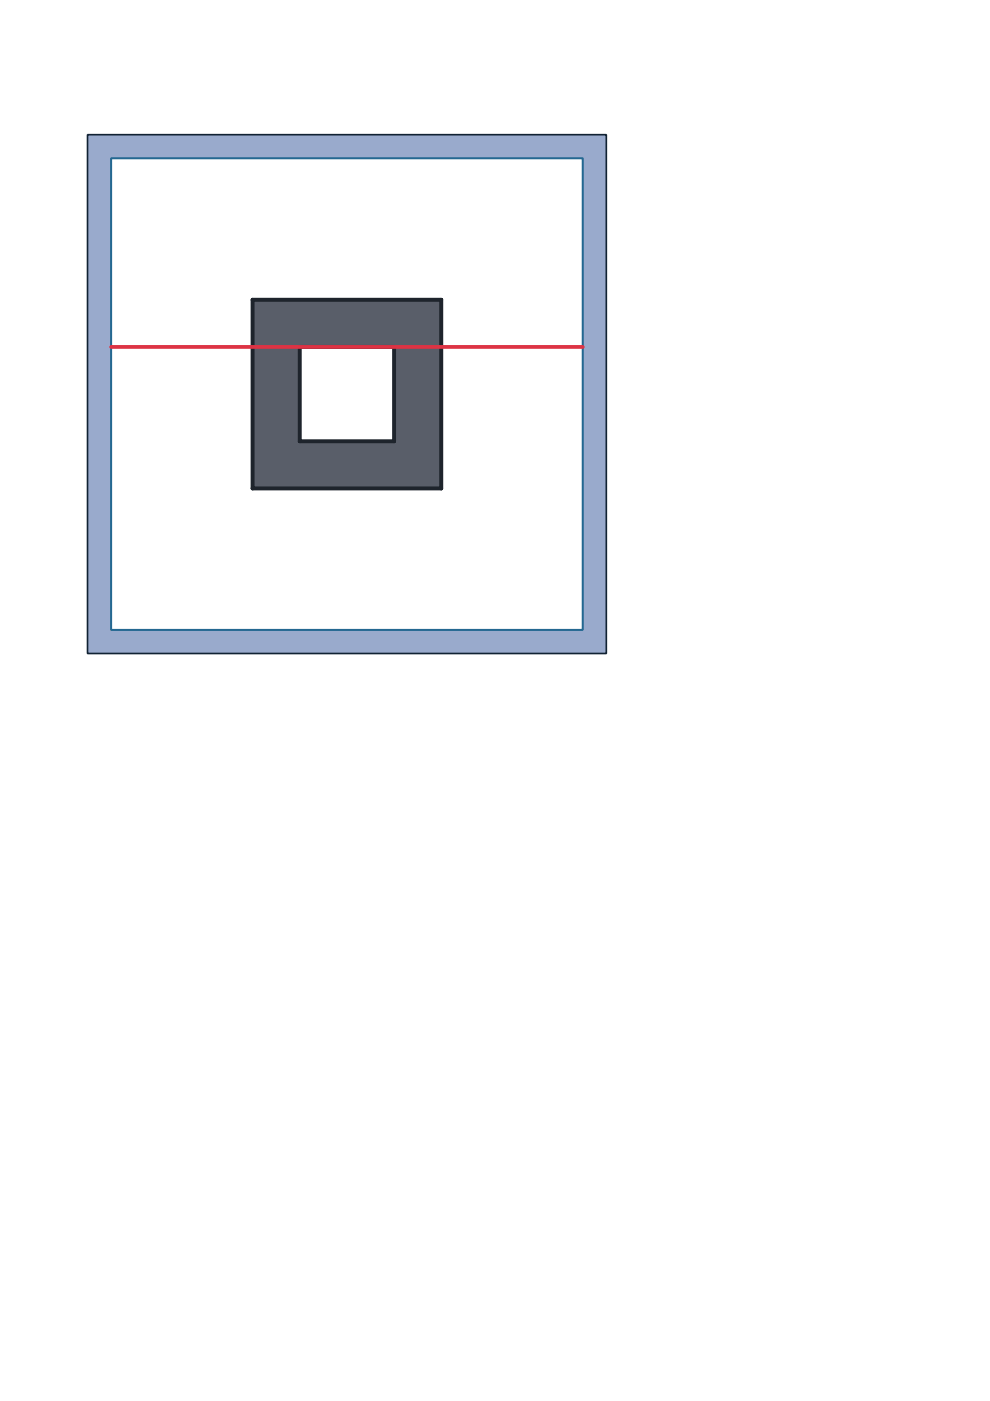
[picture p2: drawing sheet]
<svg xmlns="http://www.w3.org/2000/svg" width="210mm" height="297mm" viewBox="0 0 210 297" stroke-linecap="round" stroke-linejoin="round" font-family="sans-serif">
<path d="M18.6 28.6h110v110h-110z" fill="#9ac" stroke="#123" stroke-width=".35"/>
<path d="M23.6 33.6h100v100h-100z" fill="#fff"/>
<path d="M53.6 63.6h40v40h-40zM63.6 73.6h20v20h-20z" fill-rule="evenodd" fill="#595e69"/>
<path d="M63.6 73.6v20h20" fill="none" stroke="#1e242c" stroke-width=".37"/>
<path d="M53.6 63.6h40v40" fill="none" stroke="#1e242c" stroke-width=".62"/>
<path d="M53.6 63.6h40v40h-40zM63.6 73.6h20v20h-20z" fill="none" stroke="#1e242c" stroke-width=".83"/>
<path d="M23.6 33.6h100v100h-100z" fill="none" stroke="#246891" stroke-width=".43"/>
<path d="M23.6 73.6h100" fill="none" stroke="#d34" stroke-width=".8"/>
</svg>
